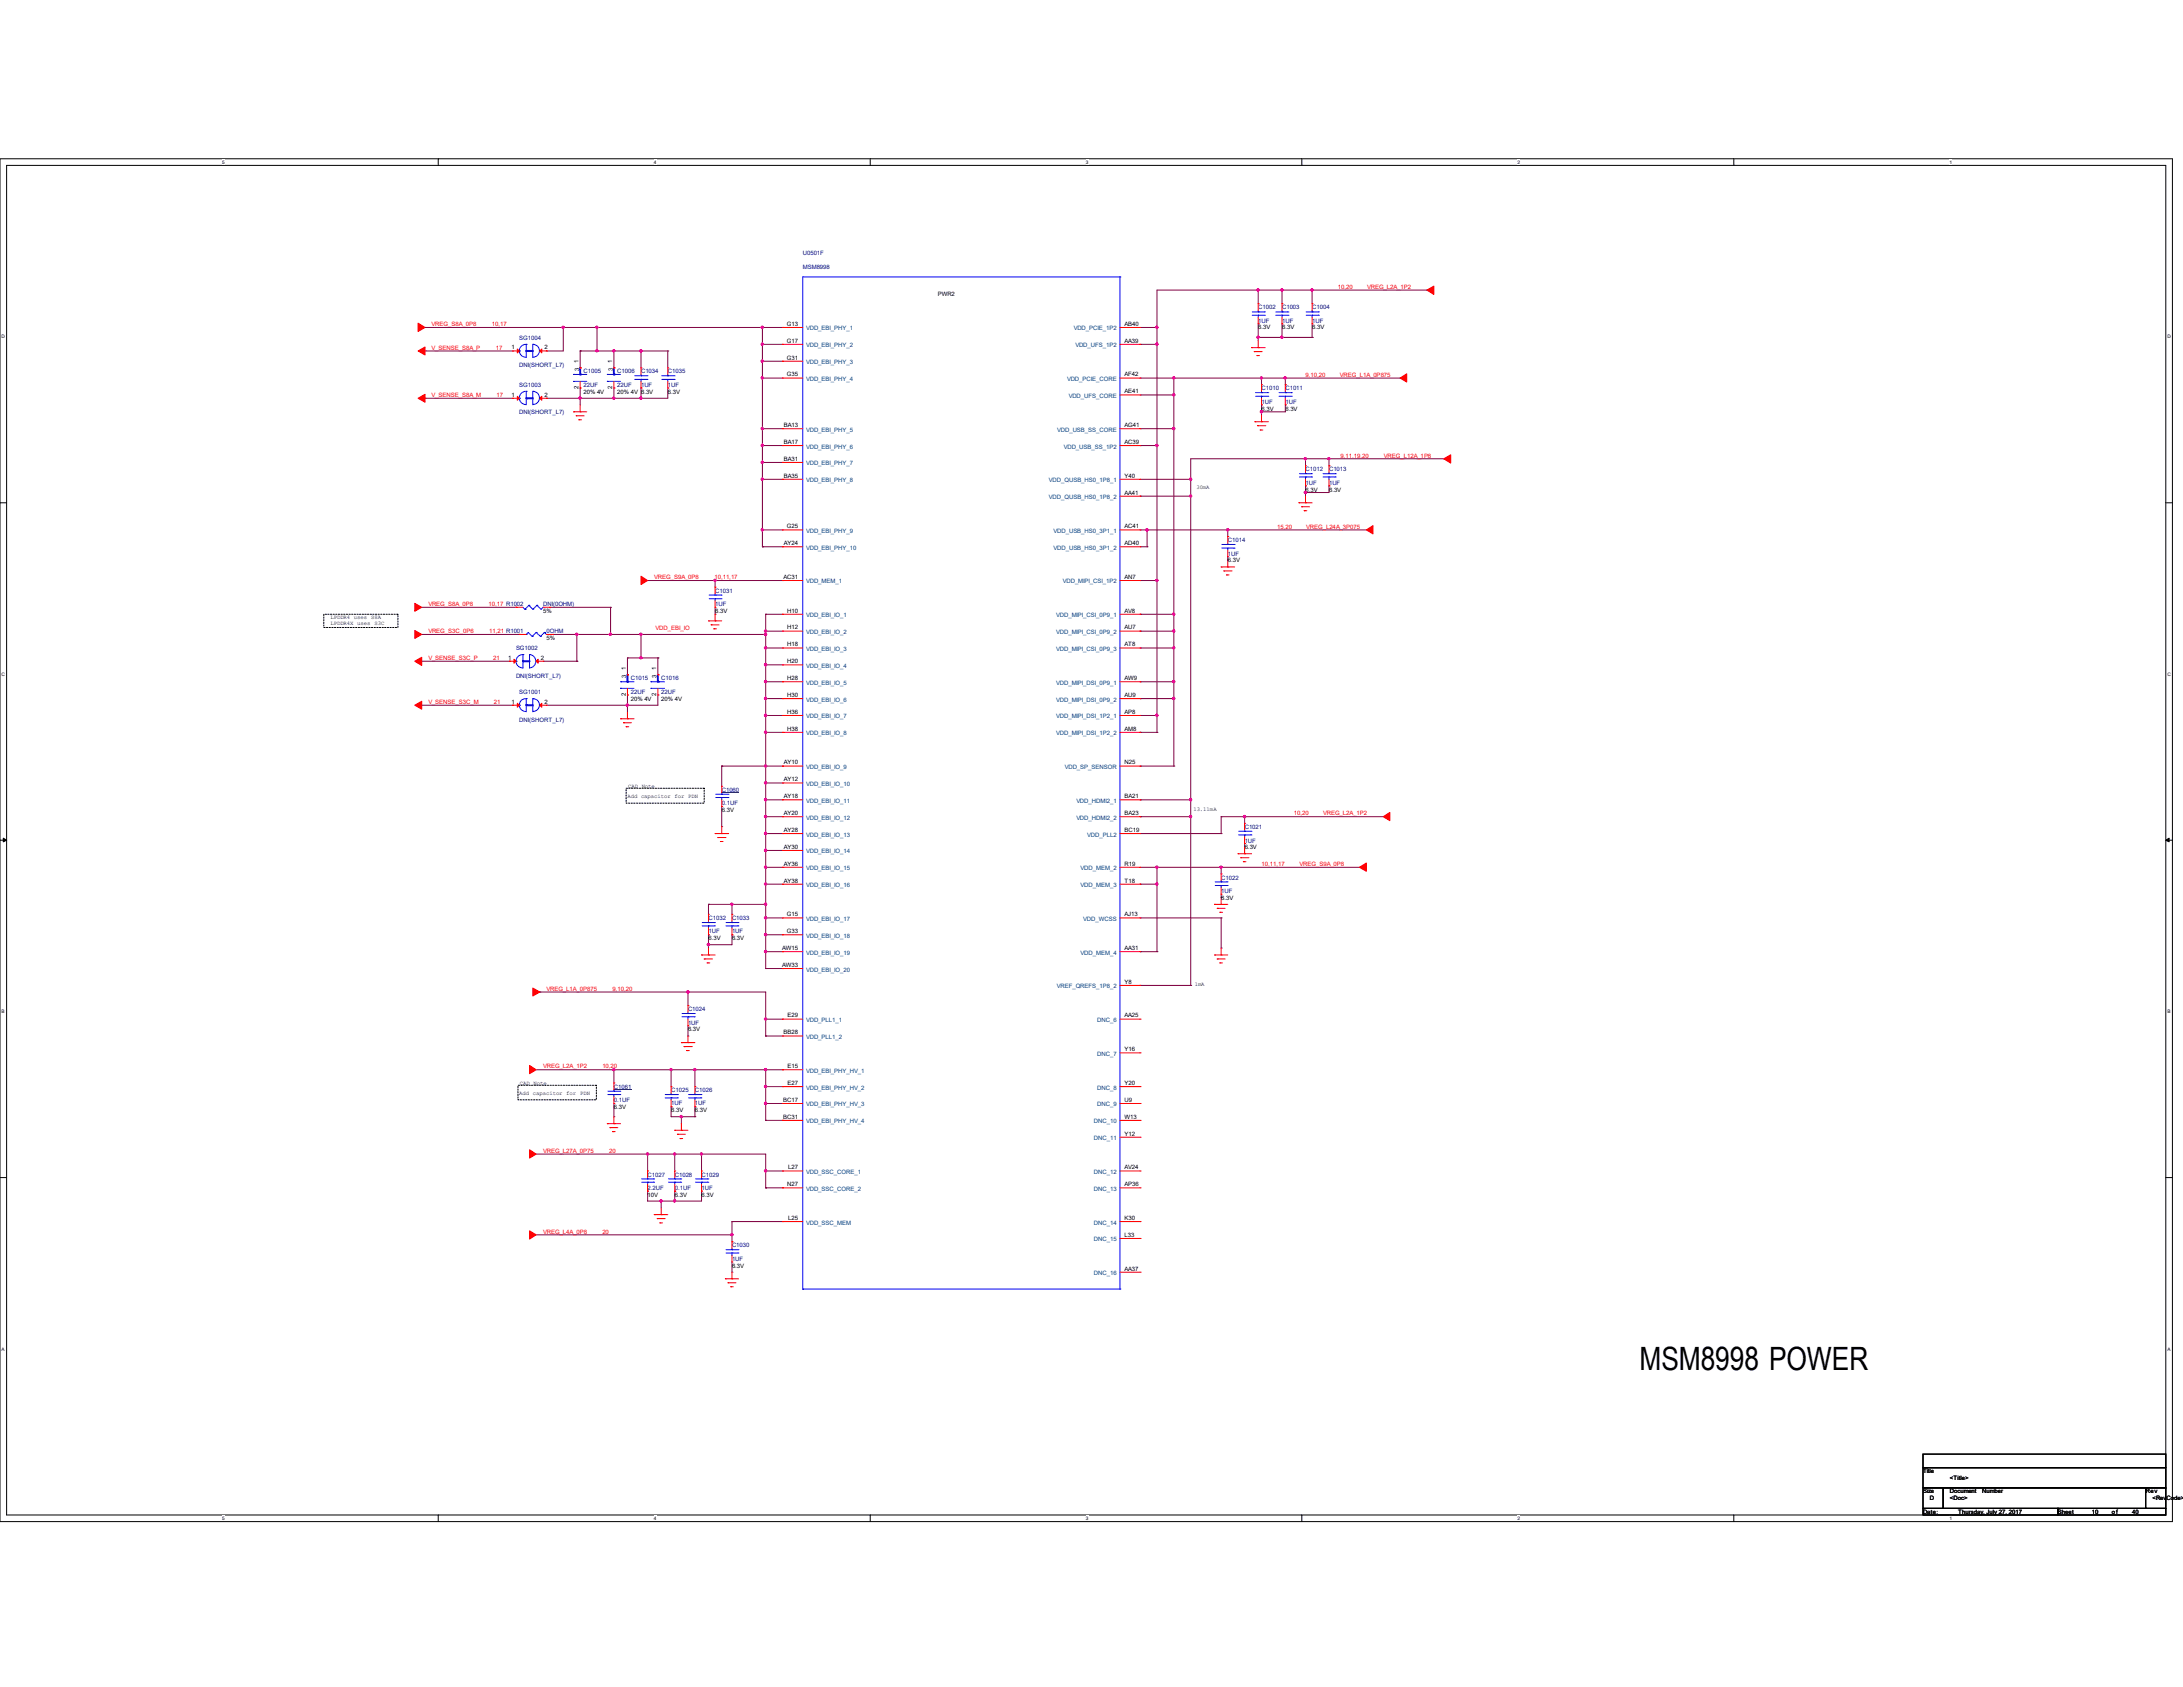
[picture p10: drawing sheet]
<svg xmlns="http://www.w3.org/2000/svg" width="279mm" height="216mm" viewBox="0 0 279 216" stroke-linecap="round" stroke-linejoin="round" font-family="sans-serif">
<defs><g id="words">
<text font-size="4.1" x="209.8" y="175.3">MSM8998 POWER</text>
<g font-size=".8" fill="#000080">
<text x="102.7" y="32.7">U0501F</text>
<text x="102.7" y="34.4">MSM8998</text>
<text x="161" y="39.6">C1002</text>
<text x="161" y="41.3">1UF</text>
<text x="164.1" y="39.6">C1003</text>
<text x="164.1" y="41.3">1UF</text>
<text x="167.9" y="39.6">C1004</text>
<text x="167.9" y="41.3">1UF</text>
<text x="66.5" y="43.5">SG1004</text>
<text x="66.5" y="47">DNI(SHORT_L7)</text>
<text x="74.7" y="47.8">C1005</text>
<text x="79" y="47.8">C1006</text>
<text x="82" y="47.8">C1034</text>
<text x="85.5" y="47.8">C1035</text>
<text x="66.5" y="49.5">SG1003</text>
<text x="66.5" y="53">DNI(SHORT_L7)</text>
<text x="74.7" y="49.5">22UF</text>
<text x="79" y="49.5">22UF</text>
<text x="82" y="49.5">1UF</text>
<text x="85.5" y="49.5">1UF</text>
<text x="161.5" y="50">C1010</text>
<text x="161.5" y="51.7">1UF</text>
<text x="164.5" y="50">C1011</text>
<text x="164.5" y="51.7">1UF</text>
<text x="167.1" y="60.3">C1012</text>
<text x="167.1" y="62.1">1UF</text>
<text x="170.1" y="60.3">C1013</text>
<text x="170.1" y="62.1">1UF</text>
<text x="157.1" y="69.4">C1014</text>
<text x="157.1" y="71.1">1UF</text>
<text x="69.5" y="77.6">DNI(0OHM)</text>
<text x="91.5" y="75.9">C1031</text>
<text x="91.5" y="77.6">1UF</text>
<text x="66" y="83.2">SG1002</text>
<text x="69.9" y="81">0OHM</text>
<text x="66" y="86.7">DNI(SHORT_L7)</text>
<text x="66.5" y="88.8">SG1001</text>
<text x="80.7" y="87.1">C1015</text>
<text x="80.7" y="88.8">22UF</text>
<text x="84.6" y="87.1">C1016</text>
<text x="84.6" y="88.8">22UF</text>
<text x="66.5" y="92.4">DNI(SHORT_L7)</text>
<text x="92.4" y="101.3">C1060</text>
<text x="92.4" y="103.1">0.1UF</text>
<text x="159.3" y="106.1">C1021</text>
<text x="159.3" y="107.8">1UF</text>
<text x="156.3" y="112.6">C1022</text>
<text x="90.7" y="117.7">C1032</text>
<text x="90.7" y="119.5">1UF</text>
<text x="93.7" y="117.7">C1033</text>
<text x="93.7" y="119.5">1UF</text>
<text x="156.3" y="114.3">1UF</text>
<text x="88.1" y="129.4">C1024</text>
<text x="88.1" y="131.1">1UF</text>
<text x="78.6" y="139.3">C1061</text>
<text x="78.6" y="141.1">0.1UF</text>
<text x="85.9" y="139.8">C1025</text>
<text x="85.9" y="141.5">1UF</text>
<text x="88.9" y="139.8">C1026</text>
<text x="88.9" y="141.5">1UF</text>
<text x="82.9" y="150.6">C1027</text>
<text x="82.9" y="152.3">2.2UF</text>
<text x="86.4" y="150.6">C1028</text>
<text x="86.4" y="152.3">0.1UF</text>
<text x="89.8" y="150.6">C1029</text>
<text x="89.8" y="152.3">1UF</text>
<text x="93.7" y="159.6">C1030</text>
<text x="93.7" y="161.4">1UF</text>
</g>
<g font-size=".8" fill="#f00">
<text x="55.2" y="41.7">VREG_S8A_0P8</text>
<text x="63" y="41.7">10,17</text>
<text x="171.2" y="37">10,20</text>
<text x="175" y="37">VREG_L2A_1P2</text>
<text x="55.2" y="44.8">V_SENSE_S8A_P</text>
<text x="63.5" y="44.8">17</text>
<text x="55.2" y="50.8">V_SENSE_S8A_M</text>
<text x="63.5" y="50.8">17</text>
<text x="167.1" y="48.2">9,10,20</text>
<text x="171.5" y="48.2">VREG_L1A_0P875</text>
<text x="171.6" y="58.6">9,11,19,20</text>
<text x="177.1" y="58.6">VREG_L12A_1P8</text>
<text x="163.5" y="67.6">15,20</text>
<text x="167.2" y="67.6">VREG_L24A_3P075</text>
<text x="54.8" y="77.6">VREG_S8A_0P8</text>
<text x="62.5" y="77.6">10,17 R1002</text>
<text x="83.7" y="74.1">VREG_S9A_0P8</text>
<text x="91.4" y="74.1">10,11,17</text>
<text x="54.8" y="81">VREG_S3C_0P6</text>
<text x="62.6" y="81">11,21 R1001</text>
<text x="83.9" y="80.6">VDD_EBI_IO</text>
<text x="54.8" y="84.5">V_SENSE_S3C_P</text>
<text x="63.1" y="84.5">21</text>
<text x="54.8" y="90.1">V_SENSE_S3C_M</text>
<text x="63.2" y="90.1">21</text>
<text x="165.6" y="104.4">10,20</text>
<text x="169.3" y="104.4">VREG_L2A_1P2</text>
<text x="161.5" y="110.8">10,11,17</text>
<text x="166.3" y="110.8">VREG_S9A_0P8</text>
<text x="69.9" y="126.8">VREG_L1A_0P875</text>
<text x="78.4" y="126.8">9,10,20</text>
<text x="69.5" y="136.7">VREG_L2A_1P2</text>
<text x="77.1" y="136.7">10,20</text>
<text x="69.5" y="147.5">VREG_L27A_0P75</text>
<text x="78" y="147.5">20</text>
<text x="69.5" y="157.9">VREG_L4A_0P8</text>
<text x="77.1" y="157.9">20</text>
</g>
<g font-size=".8">
<text x="100.7" y="41.7">G13</text>
<text x="120" y="37.8">PWR2</text>
<text x="143.9" y="41.7">AB40</text>
<text x="65.5" y="44.7">1</text>
<text x="69.7" y="44.7">2</text>
<text x="74" y="46.5" transform="rotate(-90 74 46.5)">1</text>
<text x="74.1" y="47.5" transform="rotate(-90 74.1 47.5)">3</text>
<text x="78.4" y="46.5" transform="rotate(-90 78.4 46.5)">1</text>
<text x="78.4" y="47.5" transform="rotate(-90 78.4 47.5)">3</text>
<text x="100.7" y="43.9">G17</text>
<text x="100.7" y="46">G31</text>
<text x="143.9" y="43.9">AA39</text>
<text x="161" y="42.2">6.3V</text>
<text x="164.1" y="42.2">6.3V</text>
<text x="167.9" y="42.2">6.3V</text>
<text x="65.5" y="50.8">1</text>
<text x="69.7" y="50.8">2</text>
<text x="74" y="49.8" transform="rotate(-90 74 49.8)">2</text>
<text x="74.7" y="50.4">20% 4V</text>
<text x="78.4" y="49.8" transform="rotate(-90 78.4 49.8)">2</text>
<text x="79" y="50.4">20% 4V 6.3V</text>
<text x="85.5" y="50.4">6.3V</text>
<text x="100.7" y="48.2">G35</text>
<text x="143.9" y="48.2">AF42</text>
<text x="143.9" y="50.3">AE41</text>
<text x="161.5" y="52.5">6.3V</text>
<text x="164.5" y="52.5">6.3V</text>
<text x="100.3" y="54.7">BA13</text>
<text x="100.3" y="56.8">BA17</text>
<text x="100.3" y="59">BA31</text>
<text x="143.9" y="54.7">AG41</text>
<text x="143.9" y="56.8">AC39</text>
<text x="100.3" y="61.1">BA35</text>
<text x="143.9" y="61.1">Y40</text>
<text x="143.9" y="63.3">AA41</text>
<text x="167.1" y="62.9">6.3V</text>
<text x="170.1" y="62.9">6.3V</text>
<text x="100.3" y="69.8">AY24</text>
<text x="100.7" y="67.6">G25</text>
<text x="143.9" y="67.6">AC41</text>
<text x="143.9" y="69.8">AD40</text>
<text x="157.1" y="72">6.3V</text>
<text x="100.3" y="74.1">AC31</text>
<text x="143.9" y="74.1">AN7</text>
<text x="69.5" y="78.4">5%</text>
<text x="69.9" y="81.9">5%</text>
<text x="91.5" y="78.4">6.3V</text>
<text x="100.8" y="78.4">H10</text>
<text x="100.8" y="80.6">H12</text>
<text x="100.8" y="82.7">H18</text>
<text x="143.9" y="78.4">AV8</text>
<text x="143.9" y="80.6">AU7</text>
<text x="143.9" y="82.7">AT8</text>
<text x="65" y="84.4">1</text>
<text x="69.2" y="84.4">2</text>
<text x="80.1" y="89.1" transform="rotate(-90 80.1 89.1)">2</text>
<text x="80.1" y="85.8" transform="rotate(-90 80.1 85.8)">1</text>
<text x="80.1" y="86.8" transform="rotate(-90 80.1 86.8)">3</text>
<text x="80.7" y="89.7">20% 4V</text>
<text x="84" y="89.1" transform="rotate(-90 84 89.1)">2</text>
<text x="84" y="85.8" transform="rotate(-90 84 85.8)">1</text>
<text x="84" y="86.8" transform="rotate(-90 84 86.8)">3</text>
<text x="84.6" y="89.7">20% 4V</text>
<text x="100.8" y="84.9">H20</text>
<text x="100.8" y="87">H28</text>
<text x="100.8" y="89.2">H30</text>
<text x="143.9" y="87">AW9</text>
<text x="143.9" y="89.2">AU9</text>
<text x="65.5" y="90">1</text>
<text x="69.7" y="90">2</text>
<text x="100.8" y="91.4">H36</text>
<text x="100.8" y="93.5">H38</text>
<text x="143.9" y="91.4">AP8</text>
<text x="143.9" y="93.5">AM8</text>
<text x="100.3" y="97.8">AY10</text>
<text x="100.3" y="100">AY12</text>
<text x="143.9" y="97.8">N25</text>
<text x="92.4" y="103.9">6.3V</text>
<text x="100.3" y="102.1">AY18</text>
<text x="100.3" y="104.3">AY20</text>
<text x="100.3" y="106.5">AY28</text>
<text x="143.9" y="102.1">BA21</text>
<text x="143.9" y="104.3">BA23</text>
<text x="143.9" y="106.5">BC19</text>
<text x="100.3" y="108.6">AY30</text>
<text x="100.3" y="110.8">AY36</text>
<text x="100.3" y="112.9">AY38</text>
<text x="143.9" y="110.8">R19</text>
<text x="143.9" y="112.9">T18</text>
<text x="159.3" y="108.7">6.3V</text>
<text x="100.7" y="117.3">G15</text>
<text x="100.7" y="119.4">G33</text>
<text x="143.9" y="117.3">AJ13</text>
<text x="156.3" y="115.1">6.3V</text>
<text x="90.7" y="120.4">6.3V</text>
<text x="93.7" y="120.4">6.3V</text>
<text x="100.1" y="121.6">AW15</text>
<text x="100.1" y="123.7">AW33</text>
<text x="143.9" y="121.6">AA31</text>
<text x="143.9" y="125.9">Y8</text>
<text x="88.1" y="132">6.3V</text>
<text x="100.8" y="130.2">E29</text>
<text x="143.9" y="130.2">AA25</text>
<text x="100.3" y="132.4">BB28</text>
<text x="100.8" y="136.7">E15</text>
<text x="143.9" y="134.5">Y16</text>
<text x="78.6" y="141.9">6.3V</text>
<text x="85.9" y="142.4">6.3V</text>
<text x="88.9" y="142.4">6.3V</text>
<text x="100.3" y="141">BC17</text>
<text x="100.3" y="143.2">BC31</text>
<text x="100.8" y="138.9">E27</text>
<text x="143.9" y="138.9">Y20</text>
<text x="143.9" y="141">U9</text>
<text x="143.9" y="143.2">W13</text>
<text x="100.9" y="149.6">L27</text>
<text x="143.9" y="145.3">Y12</text>
<text x="143.9" y="149.6">AV24</text>
<text x="82.9" y="153.2">10V</text>
<text x="86.4" y="153.2">6.3V</text>
<text x="89.8" y="153.2">6.3V</text>
<text x="100.8" y="151.8">N27</text>
<text x="143.9" y="151.8">AP36</text>
<text x="100.9" y="156.1">L25</text>
<text x="143.9" y="156.1">K30</text>
<text x="143.9" y="158.3">L33</text>
<text x="93.7" y="162.2">6.3V</text>
<text x="143.9" y="162.6">AA37</text>
<text x="246.1" y="188.6">Title</text>
<text x="246.1" y="191.1">Size</text>
<text x="249.6" y="191.1">Document</text>
<text x="249.6" y="189.4">&lt;Title&gt;</text>
<text x="253.7" y="191.1">Number</text>
<text x="274.6" y="191.1">Rev</text>
<text x="246.1" y="193.8">Date:</text>
<text x="247" y="192">D</text>
<text x="249.6" y="192">&lt;Doc&gt;</text>
<text x="250.6" y="193.8">Thursday, July 27, 2017</text>
<text x="263.4" y="193.8">Sheet</text>
<text x="267.7" y="193.8">10</text>
<text x="270.3" y="193.8">of</text>
<text x="272.9" y="193.8">40</text>
<text x="275.5" y="192">&lt;RevCode&gt;</text>
</g>
<g font-size=".8" fill="#004080">
<text x="103.2" y="42.3">VDD_EBI_PHY_1</text>
<text x="103.2" y="44.4">VDD_EBI_PHY_2</text>
<text x="103.2" y="46.6">VDD_EBI_PHY_3</text>
<text x="137.4" y="42.3">VDD_PCIE_1P2</text>
<text x="137.6" y="44.4">VDD_UFS_1P2</text>
<text x="103.2" y="48.8">VDD_EBI_PHY_4</text>
<text x="136.6" y="48.8">VDD_PCIE_CORE</text>
<text x="136.8" y="50.9">VDD_UFS_CORE</text>
<text x="103.2" y="55.2">VDD_EBI_PHY_5</text>
<text x="103.2" y="57.4">VDD_EBI_PHY_6</text>
<text x="103.2" y="59.6">VDD_EBI_PHY_7</text>
<text x="135.3" y="55.2">VDD_USB_SS_CORE</text>
<text x="136.2" y="57.4">VDD_USB_SS_1P2</text>
<text x="103.2" y="61.7">VDD_EBI_PHY_8</text>
<text x="134.2" y="61.7">VDD_QUSB_HS0_1P8_1</text>
<text x="134.2" y="63.9">VDD_QUSB_HS0_1P8_2</text>
<text x="103.2" y="68.2">VDD_EBI_PHY_9</text>
<text x="103.2" y="70.4">VDD_EBI_PHY_10</text>
<text x="134.8" y="68.2">VDD_USB_HS0_3P1_1</text>
<text x="134.8" y="70.4">VDD_USB_HS0_3P1_2</text>
<text x="103.2" y="74.7">VDD_MEM_1</text>
<text x="136" y="74.7">VDD_MIPI_CSI_1P2</text>
<text x="103.2" y="79">VDD_EBI_IO_1</text>
<text x="103.2" y="81.2">VDD_EBI_IO_2</text>
<text x="103.2" y="83.3">VDD_EBI_IO_3</text>
<text x="135.2" y="79">VDD_MIPI_CSI_0P9_1</text>
<text x="135.2" y="81.2">VDD_MIPI_CSI_0P9_2</text>
<text x="135.2" y="83.3">VDD_MIPI_CSI_0P9_3</text>
<text x="103.2" y="85.5">VDD_EBI_IO_4</text>
<text x="103.2" y="87.6">VDD_EBI_IO_5</text>
<text x="103.2" y="89.8">VDD_EBI_IO_6</text>
<text x="135.2" y="87.6">VDD_MIPI_DSI_0P9_1</text>
<text x="135.2" y="89.8">VDD_MIPI_DSI_0P9_2</text>
<text x="103.2" y="91.9">VDD_EBI_IO_7</text>
<text x="103.2" y="94.1">VDD_EBI_IO_8</text>
<text x="135.2" y="91.9">VDD_MIPI_DSI_1P2_1</text>
<text x="135.2" y="94.1">VDD_MIPI_DSI_1P2_2</text>
<text x="103.2" y="98.4">VDD_EBI_IO_9</text>
<text x="103.2" y="100.6">VDD_EBI_IO_10</text>
<text x="136.3" y="98.4">VDD_SP_SENSOR</text>
<text x="103.2" y="102.7">VDD_EBI_IO_11</text>
<text x="103.2" y="104.9">VDD_EBI_IO_12</text>
<text x="103.2" y="107.1">VDD_EBI_IO_13</text>
<text x="137.8" y="102.7">VDD_HDMI2_1</text>
<text x="137.8" y="104.9">VDD_HDMI2_2</text>
<text x="139.2" y="107.1">VDD_PLL2</text>
<text x="103.2" y="109.2">VDD_EBI_IO_14</text>
<text x="103.2" y="111.4">VDD_EBI_IO_15</text>
<text x="103.2" y="113.5">VDD_EBI_IO_16</text>
<text x="138.3" y="111.4">VDD_MEM_2</text>
<text x="138.3" y="113.5">VDD_MEM_3</text>
<text x="103.2" y="117.9">VDD_EBI_IO_17</text>
<text x="138.6" y="117.9">VDD_WCSS</text>
<text x="103.2" y="120">VDD_EBI_IO_18</text>
<text x="103.2" y="122.2">VDD_EBI_IO_19</text>
<text x="103.2" y="124.3">VDD_EBI_IO_20</text>
<text x="138.3" y="122.2">VDD_MEM_4</text>
<text x="103.2" y="130.8">VDD_PLL1_1</text>
<text x="135.3" y="126.5">VREF_QREFS_1P8_2</text>
<text x="140.4" y="130.8">DNC_6</text>
<text x="103.2" y="133">VDD_PLL1_2</text>
<text x="103.2" y="137.3">VDD_EBI_PHY_HV_1</text>
<text x="140.4" y="135.1">DNC_7</text>
<text x="103.2" y="139.4">VDD_EBI_PHY_HV_2</text>
<text x="103.2" y="141.6">VDD_EBI_PHY_HV_3</text>
<text x="103.2" y="143.8">VDD_EBI_PHY_HV_4</text>
<text x="140" y="143.8">DNC_10</text>
<text x="140.4" y="139.4">DNC_8</text>
<text x="140.4" y="141.6">DNC_9</text>
<text x="140" y="145.9">DNC_11</text>
<text x="103.2" y="150.2">VDD_SSC_CORE_1</text>
<text x="103.2" y="152.4">VDD_SSC_CORE_2</text>
<text x="140" y="150.2">DNC_12</text>
<text x="140" y="152.4">DNC_13</text>
<text x="103.2" y="156.7">VDD_SSC_MEM</text>
<text x="140" y="156.7">DNC_14</text>
<text x="140" y="158.9">DNC_15</text>
<text x="140" y="163.2">DNC_16</text>
</g>
<g font-size=".7">
<text x="153.1" y="62.6">30mA</text>
<text x="42.3" y="79.2">LPDDR4 uses S8A</text>
<text x="42.3" y="80">LPDDR4X uses S3C</text>
<text x="80.4" y="100.8">CAD Note</text>
<text x="80.3" y="102.1">Add capacitor for PDN</text>
<text x="152.7" y="103.8">13.11mA</text>
<text x="152.9" y="126.2">1mA</text>
<text x="66.5" y="140.1">Add capacitor for PDN</text>
<text x="66.5" y="138.8">CAD Note</text>
</g>
<g font-size=".6">
<text x="28.4" y="21">5</text>
<text x="83.7" y="21">4</text>
<text x="139" y="21">3</text>
<text x="194.2" y="21">2</text>
<text x="249.5" y="21">1</text>
<text x=".2" y="43.3">D</text>
<text x="277.4" y="43.3">D</text>
<text x=".2" y="86.5">C</text>
<text x="277.4" y="86.5">C</text>
<text x=".2" y="129.7">B</text>
<text x="277.4" y="129.7">B</text>
<text x=".2" y="172.8">A</text>
<text x="277.4" y="172.8">A</text>
<text x="28.4" y="194.5">5</text>
<text x="83.7" y="194.5">4</text>
<text x="139" y="194.5">3</text>
<text x="194.2" y="194.5">2</text>
<text x="249.5" y="194.5">1</text>
</g>
</g></defs>
<path d="M0 20.3h278v174.4h-278zM.8 21.2h276.4v172.7h-276.4z" fill="none" stroke="#000" stroke-width=".13"/>
<g fill="#fff">
<path d="M28.4 20.4h.3v.7h-.3z"/>
<path d="M28.4 194h.3v.6h-.3z"/>
</g>
<path d="M56.1 20.3v.9M56.1 193.9v.8" fill="none" stroke="#000" stroke-width=".13"/>
<g fill="#fff">
<path d="M83.7 20.4h.3v.7h-.3z"/>
<path d="M83.7 194h.3v.6h-.3z"/>
</g>
<path d="M111.4 20.3v.9M111.4 193.9v.8" fill="none" stroke="#000" stroke-width=".13"/>
<g fill="#fff">
<path d="M139 20.4h.3v.7h-.3z"/>
<path d="M139 194h.3v.6h-.3z"/>
</g>
<path d="M166.6 20.3v.9M166.6 193.9v.8" fill="none" stroke="#000" stroke-width=".13"/>
<g fill="#fff">
<path d="M194.2 20.4h.3v.7h-.3z"/>
<path d="M194.2 194h.3v.6h-.3z"/>
</g>
<path d="M221.9 20.3v.9M221.9 193.9v.8" fill="none" stroke="#000" stroke-width=".13"/>
<g fill="#fff">
<path d="M249.5 20.4h.3v.7h-.3z"/>
<path d="M249.5 194h.3v.6h-.3z"/>
<path d="M.2 42.8h.4v.6h-.4z"/>
<path d="M277.4 42.8h.4v.6h-.4z"/>
<path d="M.2 85.9h.4v.7h-.4z"/>
<path d="M277.4 85.9h.4v.7h-.4z"/>
</g>
<path d="M0 64.3h.8M277.2 64.3h.8" fill="none" stroke="#000" stroke-width=".13"/>
<g fill="#fff">
<path d="M.2 129.1h.4v.7h-.4z"/>
<path d="M277.4 129.1h.4v.7h-.4z"/>
</g>
<path d="M0 107.5h.8M277.2 107.5h.8" fill="none" stroke="#000" stroke-width=".13"/>
<path d="M.4 107.3l.4 .2-.4 .2zM277.2 107.5l.4-.2v.4z" fill="#000" stroke="#000" stroke-width=".13"/>
<g fill="#fff">
<path d="M.2 172.3h.4v.7h-.4z"/>
<path d="M277.4 172.3h.4v.7h-.4z"/>
</g>
<path d="M0 150.7h.8M277.2 150.7h.8M246.1 186.1h31.1v1.7h-31.1zM246.1 187.8h31.1v2.6h-31.1zM246.1 190.4h2.6v2.6h-2.6zM246.1 193h17.3v.9h-17.3zM248.7 190.4h25.9v2.6h-25.9zM263.4 193h13.8v.9h-13.8zM274.6 190.4h2.6v2.6h-2.6z" fill="none" stroke="#000" stroke-width=".13"/>
<path d="M41.4 78.6h9.5v1.7h-9.5zM80.1 100.9h10v1.9h-10zM66.3 138.9h10v1.9h-10z" fill="none" stroke="#000" stroke-width=".13" stroke-dasharray=".2 .2"/>
<g fill="none" stroke="#800040" stroke-width=".13">
<path d="M161 37.1h.1M161 37.1v1.8M164.1 37.1h.1M164.1 37.1v1.8M167.9 37.1h.1M167.9 37.1v1.8M182.6 37.1h.1M182.6 37.1h-34.5v56.6M54.4 44.9h.1M54.4 41.9h.1M54.4 51h.1M54.4 44.9h11.2"/>
<path d="M54.4 51h11.2M54.4 41.9h45.8M69.9 44.9h.1M69.9 51h.1M72.1 41.9h.1M72.1 41.9v3h-2.2M74.3 44.9h.1M74.3 49.7h.1M74.3 51h.1M74.3 44.9h11.2M74.3 44.9v2.2M74.3 49.7v2.1"/>
<path d="M76.4 41.9h.1M76.4 44.9h.1M76.4 41.9v3M78.6 44.9h.1M78.6 49.7h.1M78.6 51h.1M78.6 44.9v2.2M78.6 49.7v1.3M82 44.9h.1M82 49.7h.1M82 51h.1M82 44.9v2.2"/>
<path d="M82 49.7v1.3M85.5 44.9h.1M85.5 49.7h.1M85.5 49.7v1.3h-15.6M85.5 44.9v2.2M97.6 41.9h.1M97.6 44.1h.1M97.6 46.2h.1M97.6 48.4h.1M97.6 54.9h.1M97.6 57h.1M97.6 59.2h.1"/>
<path d="M97.6 44.1h2.6M97.6 41.9v28.1M97.6 46.2h2.6M97.6 48.4h2.6M97.6 54.9h2.6M97.6 57h2.6M97.6 59.2h2.6M100.2 41.9h.1M145.9 57h.1M145.9 41.9h2.2M145.9 44.1h2.2M145.9 48.4h33.3"/>
<path d="M145.9 54.9h4.3M145.9 57h2.2M145.9 50.5h4.3M148.1 44.1h.1M148.1 41.9h.1M148.1 57h.1M150.2 48.4h.1M150.2 54.9h.1M150.2 50.5h.1M150.2 48.4v49.6M161 43.2h.1M161 41.4h.1"/>
<path d="M161 43.2h6.9M161 41.4v2.2M161.5 51.8h.1M161.5 52.7h.1M161.5 48.4h.1M161.5 48.4v.8M161.5 51.8v1.3M164.1 43.2h.1M164.1 41.4v1.8M164.5 51.8h.1M164.5 49.2h.1M164.5 48.4h.1"/>
<path d="M164.5 48.4v.8M164.5 51.8v.9h-3M167.1 58.7h.1M167.1 58.7v.9M167.9 43.2h.1M167.9 41.4v1.8M170.1 58.7h.1M170.1 59.6h.1M170.1 58.7v.9M179.2 48.4h.1M184.8 58.7h.1M184.8 58.7h-32.4v67.4"/>
<path d="M54 77.7h12M66 77.7h.1M70.4 77.7h7.7M78.1 77.7h.1M78.1 77.7v3.5M82.9 74.3h17.3M91.5 74.3h.1M91.5 78.6h.1M91.5 74.3v.8M91.5 77.7v.9M97.6 70h.1M97.6 61.3h.1"/>
<path d="M97.6 67.8h.1M97.6 70h2.6M97.6 61.3h2.6M97.6 67.8h2.6M98 78.6h.1M98 78.6h2.2M98 78.6v45.4M100.2 74.3h.1M145.9 74.3h.1M145.9 78.6h.1M145.9 63.5h.1M145.9 70h.9"/>
<path d="M145.9 61.3h6.5M145.9 67.8h29M145.9 74.3h2.2M145.9 78.6h4.3M145.9 63.5h6.5M146.8 67.8h.1M146.8 70h.1M146.8 67.8v2.2M148.1 74.3h.1M150.2 78.6h.1M152.4 61.3h.1M152.4 63.5h.1"/>
<path d="M157.1 71.7h.1M157.1 67.8h.1M157.1 67.8v.9M157.1 71.2v.5M167.1 62.2h.1M167.1 63h.1M167.1 62.2v1.3M170.1 62.2h.1M170.1 62.2v.8h-3M174.9 67.8h.1M54 90.3h11.6M54 81.2h12.5"/>
<path d="M54 84.6h11.2M65.2 84.6h.1M65.6 90.3h.1M66.5 81.2h.1M69.5 84.6h4.3M70.8 81.2h27.2M73.8 81.2h.1M73.8 84.6h.1M73.8 81.2v3.4M78.1 81.2h.1M80.3 90.3h.1M80.3 88.9h.1"/>
<path d="M80.3 84.2h.1M80.3 84.2v2.2M80.3 88.9v2.2M80.3 84.2h3.9M82 84.2h.1M82 81.2h.1M82 81.2v3M84.2 84.2h.1M84.2 88.9h.1M84.2 84.2v2.2M84.2 88.9v1.4h-14.3M92.4 98h.1"/>
<path d="M92.4 98h7.8M92.4 98v2.6M98 80.8h.1M98 81.2h.1M98 82.9h.1M98 85.1h.1M98 87.2h.1M98 89.4h.1M98 91.6h.1M98 93.7h.1M98 98h.1M98 80.8h2.2"/>
<path d="M98 82.9h2.2M98 85.1h2.2M98 87.2h2.2M98 89.4h2.2M98 91.6h2.2M98 93.7h2.2M100.2 98h.1M145.9 91.6h.1M145.9 93.7h.1M145.9 80.8h.1M145.9 82.9h.1M145.9 87.2h.1"/>
<path d="M145.9 89.4h.1M145.9 98h.1M145.9 80.8h4.3M145.9 82.9h4.3M145.9 87.2h4.3M145.9 89.4h4.3M145.9 91.6h2.2M145.9 93.7h2.2M145.9 98h4.3M148.1 91.6h.1M148.1 93.7h.1M150.2 80.8h.1"/>
<path d="M150.2 82.9h.1M150.2 87.2h.1M150.2 89.4h.1M150.2 98h.1M90.7 119.6h.1M90.7 115.7h.1M90.7 115.7v1.3M90.7 119.6v1.7M90.7 115.7h7.3M92.4 105.8h.1M92.4 103.2v2.6M93.7 119.6h.1"/>
<path d="M93.7 115.7h.1M93.7 115.7v1.3M93.7 119.6v1.3h-3M98 100.2h.1M98 102.4h.1M98 104.5h.1M98 106.7h.1M98 108.8h.1M98 111h.1M98 113.2h.1M98 115.7h.1M98 117.5h.1"/>
<path d="M98 119.6h.1M98 100.2h2.2M98 102.4h2.2M98 104.5h2.2M98 106.7h2.2M98 108.8h2.2M98 111h2.2M98 113.2h2.2M98 117.5h2.2M98 119.6h2.2M145.9 102.4h.1M145.9 104.5h.1"/>
<path d="M145.9 113.2h.1M145.9 102.4h6.5M145.9 104.5h6.5M145.9 106.7h10.4M145.9 111h28.1M145.9 113.2h2.2M145.9 117.5h10.4M148.1 111h.1M148.1 113.2h.1M148.1 111v10.8M152.4 102.4h.1M152.4 104.5h.1"/>
<path d="M156.3 114.9h.1M156.3 111h.1M156.3 106.7h.1M156.3 104.5h.1M156.3 117.5h.1M156.3 104.5h20.7M156.3 104.5v2.2M156.3 111v.8M156.3 114.4v.5M156.3 117.5v3.8M159.3 107.9h.1M159.3 104.5h.1"/>
<path d="M159.3 104.5v.9M159.3 107.9v.5M174 111h.1M68.6 136.9h31.6M69.1 127h.1M69.1 127h28.9v5.6M78.6 136.9h.1M78.6 136.9v1.7M85.9 136.9h.1M85.9 136.9v2.2M88.1 127h.1M88.1 132.6h.1"/>
<path d="M88.1 127v1.7M88.1 131.3v1.3M88.9 136.9h.1M88.9 136.9v2.2M90.7 120.9h.1M98 121.8h.1M98 124h.1M98 132.6h.1M98 130.4h.1M98 136.9h.1M98 139.1h.1M98 136.9v6.5"/>
<path d="M98 124h2.2M98 121.8h2.2M98 132.6h2.2M98 130.4h2.2M98 139.1h2.2M100.2 124h.1M100.2 136.9h.1M145.9 126.1h.1M145.9 121.8h.1M145.9 121.8h2.2M145.9 126.1h6.5M148.1 121.8h.1"/>
<path d="M152.4 126.1h.1M156.3 121.3h.1M68.6 147.7h29.4v4.3M68.6 158h25.1M78.6 142.9h.1M78.6 141.2v1.7M82.9 147.7h.1M82.9 152.4h.1M82.9 152.4v1.3h6.9v-1.3M82.9 147.7v2.2M84.6 153.7h.1M84.6 153.7v.9"/>
<path d="M85.9 141.6h.1M85.9 141.6v1.3h3M86.4 147.7h.1M86.4 152.4h.1M86.4 153.7h.1M86.4 147.7v2.2M86.4 152.4v1.3M87.2 142.9h.1M87.2 142.9v.9M88.9 141.6h.1M88.9 142.9h.1M88.9 141.6v1.3"/>
<path d="M89.8 147.7h.1M89.8 152.4h.1M89.8 147.7v2.2M93.7 158h.1M93.7 156.3h.1M93.7 158.9h.1M93.7 156.3v2.6M93.7 156.3h6.5M98 141.2h.1M98 143.4h.1M98 152h.1M98 149.9h.1"/>
<path d="M98 143.4h2.2M98 141.2h2.2M98 152h2.2M98 149.9h2.2M100.2 143.4h.1M93.7 162.8h.1M93.7 161.5v1.3"/>
</g>
<g fill="#f0f" stroke="#f0f" stroke-width=".13">
<circle cx="97.6" cy="46.2" r=".15"/>
<circle cx="97.6" cy="48.4" r=".15"/>
<circle cx="97.6" cy="54.8" r=".15"/>
<circle cx="97.6" cy="57" r=".15"/>
<circle cx="97.6" cy="59.2" r=".15"/>
<circle cx="97.6" cy="61.3" r=".15"/>
<circle cx="97.6" cy="67.8" r=".15"/>
<circle cx="91.5" cy="74.3" r=".15"/>
<circle cx="82" cy="84.2" r=".15"/>
<circle cx="98" cy="80.8" r=".15"/>
<circle cx="98" cy="85.1" r=".15"/>
<circle cx="98" cy="87.2" r=".15"/>
<circle cx="98" cy="89.4" r=".15"/>
<circle cx="98" cy="91.5" r=".15"/>
<circle cx="98" cy="93.7" r=".15"/>
<circle cx="98" cy="98" r=".15"/>
<circle cx="98" cy="100.2" r=".15"/>
<circle cx="98" cy="102.3" r=".15"/>
<circle cx="98" cy="104.5" r=".15"/>
<circle cx="98" cy="106.7" r=".15"/>
<circle cx="98" cy="108.8" r=".15"/>
<circle cx="98" cy="111" r=".15"/>
<circle cx="98" cy="113.1" r=".15"/>
<circle cx="98" cy="115.7" r=".15"/>
<circle cx="98" cy="117.5" r=".15"/>
<circle cx="98" cy="119.6" r=".15"/>
<circle cx="98" cy="121.8" r=".15"/>
<circle cx="98" cy="82.9" r=".15"/>
<circle cx="73.8" cy="81.2" r=".15"/>
<circle cx="78.1" cy="81.2" r=".15"/>
<circle cx="82.9" cy="147.7" r=".15"/>
<circle cx="89.8" cy="147.7" r=".15"/>
<circle cx="86.3" cy="147.7" r=".15"/>
<circle cx="86.3" cy="153.7" r=".15"/>
<circle cx="88" cy="126.9" r=".15"/>
<circle cx="98" cy="130.4" r=".15"/>
<circle cx="78.5" cy="136.9" r=".15"/>
<circle cx="88.9" cy="136.9" r=".15"/>
<circle cx="85.9" cy="136.9" r=".15"/>
<circle cx="98" cy="136.9" r=".15"/>
<circle cx="98" cy="139" r=".15"/>
<circle cx="98" cy="141.2" r=".15"/>
<circle cx="87.2" cy="142.9" r=".15"/>
<circle cx="98" cy="149.8" r=".15"/>
<circle cx="84.6" cy="153.7" r=".15"/>
<circle cx="93.7" cy="158" r=".15"/>
<circle cx="164.1" cy="37.1" r=".15"/>
<circle cx="164.1" cy="43.2" r=".15"/>
<circle cx="167.9" cy="37.1" r=".15"/>
<circle cx="161" cy="43.2" r=".15"/>
<circle cx="161" cy="37.1" r=".15"/>
<circle cx="148.1" cy="41.9" r=".15"/>
<circle cx="148.1" cy="44" r=".15"/>
<circle cx="148.1" cy="57" r=".15"/>
<circle cx="148.1" cy="74.3" r=".15"/>
<circle cx="148.1" cy="91.5" r=".15"/>
<circle cx="161.4" cy="52.7" r=".15"/>
<circle cx="150.2" cy="48.4" r=".15"/>
<circle cx="161.4" cy="48.4" r=".15"/>
<circle cx="164.5" cy="48.4" r=".15"/>
<circle cx="150.2" cy="50.5" r=".15"/>
<circle cx="150.2" cy="54.8" r=".15"/>
<circle cx="150.2" cy="78.6" r=".15"/>
<circle cx="150.2" cy="80.8" r=".15"/>
<circle cx="150.2" cy="82.9" r=".15"/>
<circle cx="150.2" cy="87.2" r=".15"/>
<circle cx="150.2" cy="89.4" r=".15"/>
<circle cx="157.1" cy="67.8" r=".15"/>
<circle cx="146.8" cy="67.8" r=".15"/>
<circle cx="167.1" cy="63" r=".15"/>
<circle cx="167.1" cy="58.7" r=".15"/>
<circle cx="170.1" cy="58.7" r=".15"/>
<circle cx="152.4" cy="61.3" r=".15"/>
<circle cx="152.4" cy="63.5" r=".15"/>
<circle cx="152.4" cy="102.3" r=".15"/>
<circle cx="152.4" cy="104.5" r=".15"/>
<circle cx="156.3" cy="111" r=".15"/>
<circle cx="148.1" cy="111" r=".15"/>
<circle cx="159.3" cy="104.5" r=".15"/>
<circle cx="148.1" cy="113.1" r=".15"/>
<circle cx="72.1" cy="41.9" r=".15"/>
<circle cx="74.2" cy="50.9" r=".15"/>
<circle cx="80.3" cy="90.2" r=".15"/>
<circle cx="76.4" cy="44.9" r=".15"/>
<circle cx="76.4" cy="41.9" r=".15"/>
<circle cx="82" cy="81.2" r=".15"/>
<circle cx="98" cy="81.2" r=".15"/>
<circle cx="90.7" cy="120.9" r=".15"/>
<circle cx="93.7" cy="115.7" r=".15"/>
<circle cx="82" cy="44.9" r=".15"/>
<circle cx="78.5" cy="44.9" r=".15"/>
<circle cx="82" cy="50.9" r=".15"/>
<circle cx="78.5" cy="50.9" r=".15"/>
<circle cx="97.6" cy="44" r=".15"/>
<circle cx="97.6" cy="41.9" r=".15"/>
</g>
<g fill="none" stroke="#f00" stroke-width=".13">
<path d="M161 38.9h.1M161 38.9v.9M164.1 38.9h.1M164.1 38.9v.9M167.9 38.9h.1M167.9 38.9v.9M65.6 44.9h.1M65.6 51h.1M65.6 44.9h.9M65.6 51h.9M69.1 44.9h.8M69.1 51h.8"/>
<path d="M69.9 44.9h.1M69.9 51h.1M73.4 52.7h.1M73.4 52.7h1.7M73.7 53.2h.1M73.7 53.2h1.1M74.1 53.7h.1M74.1 53.7h.3M74.3 52.7h.1M74.3 47.1h.1M74.3 49.7h.1M74.3 48.8v.9"/>
<path d="M74.3 51.8v.9M78.6 47.1h.1M78.6 49.7h.1M78.6 48.8v.9M82 47.1h.1M82 49.7h.1M82 47.1v.8M82 48.8v.9M85.5 47.1h.1M85.5 49.7h.1M85.5 47.1v.8M85.5 48.8v.9"/>
<path d="M100.2 41.9h.1M100.2 44.1h.1M100.2 46.2h.1M100.2 48.4h.1M100.2 54.9h.1M100.2 57h.1M100.2 59.2h.1M100.2 41.9h2.5M100.2 44.1h2.5M100.2 46.2h2.5M100.2 48.4h2.5M100.2 54.9h2.5"/>
<path d="M100.2 57h2.5M100.2 59.2h2.5M143.3 41.9h2.6M143.3 44.1h2.6M143.3 48.4h2.6M143.3 54.9h2.6M143.3 57h2.6M143.3 50.5h2.6M145.9 41.9h.1M145.9 44.1h.1M145.9 48.4h.1M145.9 50.5h.1"/>
<path d="M145.9 54.9h.1M145.9 57h.1M160.2 44.5h.1M160.2 44.5h1.7M160.5 45h.1M160.5 45h1M160.6 54h.1M160.6 54h1.7M160.9 45.5h.1M160.9 45.5h.3M161 54.5h.1M161 54.5h1"/>
<path d="M161 44.5h.1M161 41.4h.1M161 40.6v.8M161 43.6v.9M161.3 55h.1M161.3 55h.3M161.5 54h.1M161.5 49.2h.1M161.5 51.8h.1M161.5 49.2v.9M161.5 51v.8M161.5 53.1v.9"/>
<path d="M164.1 41.4h.1M164.1 40.6v.8M164.5 49.2h.1M164.5 51.8h.1M164.5 49.2v.9M164.5 51v.8M167.1 59.6h.1M167.1 59.6v.9M167.9 41.4h.1M167.9 40.6v.8M170.1 59.6h.1M170.1 59.6v.9"/>
<path d="M66 77.7h.1M66 77.7h.9M69.5 77.7h.9M70.4 77.7h.1M90.7 79.5h.1M90.7 79.5h1.7M91 80h.1M91 80h1M91.5 79.5h.1M91.5 75.1h.1M91.5 77.7h.1M91.5 75.1v.9"/>
<path d="M91.5 76.9v.8M91.5 78.6v.9M100.2 61.3h.1M100.2 67.8h.1M100.2 70h.1M100.2 74.3h.1M100.2 78.6h.1M100.2 61.3h2.5M100.2 67.8h2.5M100.2 70h2.5M100.2 74.3h2.5M100.2 78.6h2.5"/>
<path d="M143.3 61.3h2.6M143.3 67.8h2.6M143.3 70h2.6M143.3 74.3h2.6M143.3 78.6h2.6M143.3 63.5h2.6M145.9 61.3h.1M145.9 63.5h.1M145.9 67.8h.1M145.9 70h.1M145.9 74.3h.1M145.9 78.6h.1"/>
<path d="M156.3 72.6h.1M156.3 72.6h1.7M156.6 73.1h.1M156.6 73.1h1.1M157 73.6h.1M157 73.6h.3M157.1 72.6h.1M157.1 68.7h.1M157.1 71.2h.1M157.1 68.7v.8M157.1 70.4v.8M157.1 71.7v.9"/>
<path d="M166.2 64.3h.1M166.2 64.3h1.7M166.6 64.9h.1M166.6 64.9h1M166.9 65.4h.1M166.9 65.4h.4M167.1 64.3h.1M167.1 62.2h.1M167.1 61.3v.9M167.1 63.5v.8M170.1 62.2h.1M170.1 61.3v.9"/>
<path d="M65.2 84.6h.1M65.2 84.6h.8M65.6 90.3h.1M65.6 90.3h.9M66.5 81.2h.1M66.5 81.2h.9M68.6 84.6h.9M69.1 90.3h.8M69.5 84.6h.1M69.9 90.3h.1M69.9 81.2h.9M70.8 81.2h.1"/>
<path d="M79.4 92h.1M79.4 92h1.8M79.8 92.5h.1M79.8 92.5h1M80.1 93h.1M80.1 93h.4M80.3 92h.1M80.3 86.4h.1M80.3 88.9h.1M80.3 88.1v.8M80.3 91.1v.9M84.2 86.4h.1"/>
<path d="M84.2 88.9h.1M84.2 88.1v.8M91.4 80.5h.1M91.4 80.5h.3M100.2 80.8h.1M100.2 82.9h.1M100.2 85.1h.1M100.2 87.2h.1M100.2 89.4h.1M100.2 91.6h.1M100.2 93.7h.1M100.2 98h.1"/>
<path d="M100.2 80.8h2.5M100.2 82.9h2.5M100.2 85.1h2.5M100.2 87.2h2.5M100.2 89.4h2.5M100.2 91.6h2.5M100.2 93.7h2.5M100.2 98h2.5M143.3 80.8h2.6M143.3 82.9h2.6M143.3 87.2h2.6M143.3 89.4h2.6"/>
<path d="M143.3 91.6h2.6M143.3 93.7h2.6M143.3 98h2.6M145.9 80.8h.1M145.9 82.9h.1M145.9 87.2h.1M145.9 89.4h.1M145.9 91.6h.1M145.9 93.7h.1M145.9 98h.1M90.7 117h.1M90.7 119.6h.1"/>
<path d="M90.7 117v.9M90.7 118.7v.9M91.5 106.7h.1M91.5 106.7h1.8M91.9 107.2h.1M91.9 107.2h1M92.2 107.7h.1M92.2 107.7h.3M92.4 106.7h.1M92.4 100.6h.1M92.4 103.2h.1M92.4 100.6v.9"/>
<path d="M92.4 102.4v.8M92.4 105.8v.9M93.7 117h.1M93.7 119.6h.1M93.7 117v.9M93.7 118.7v.9M100.2 100.2h.1M100.2 102.4h.1M100.2 104.5h.1M100.2 106.7h.1M100.2 108.8h.1M100.2 111h.1"/>
<path d="M100.2 113.2h.1M100.2 117.5h.1M100.2 119.6h.1M100.2 106.7h2.5M100.2 100.2h2.5M100.2 102.4h2.5M100.2 104.5h2.5M100.2 108.8h2.5M100.2 111h2.5M100.2 113.2h2.5M100.2 117.5h2.5M100.2 119.6h2.5"/>
<path d="M143.3 106.7h2.6M143.3 102.4h2.6M143.3 104.5h2.6M143.3 111h2.6M143.3 113.2h2.6M143.3 117.5h2.6M145.9 102.4h.1M145.9 104.5h.1M145.9 106.7h.1M145.9 111h.1M145.9 113.2h.1M145.9 117.5h.1"/>
<path d="M155.4 115.7h.1M155.4 115.7h1.7M155.8 116.2h.1M155.8 116.2h1M156.1 116.8h.1M156.1 116.8h.4M156.3 115.7h.1M156.3 111.8h.1M156.3 114.4h.1M156.3 111.8v.9M156.3 113.6v.8M156.3 114.9v.8"/>
<path d="M158.5 109.3h.1M158.5 109.3h1.7M158.8 109.8h.1M158.8 109.8h1.1M159.1 110.3h.1M159.1 110.3h.4M159.3 109.3h.1M159.3 105.4h.1M159.3 107.9h.1M159.3 105.4v.8M159.3 107.1v.8M159.3 108.4v.9"/>
<path d="M78.6 138.6h.1M78.6 138.6v.9M85.9 139.1h.1M85.9 139.1v.8M87.2 133.4h.1M87.2 133.4h1.7M87.5 133.9h.1M87.5 133.9h1.1M87.9 134.5h.1M87.9 134.5h.3M88.1 133.4h.1M88.1 128.7h.1"/>
<path d="M88.1 131.3h.1M88.1 128.7v.8M88.1 130.4v.9M88.1 132.6v.8M88.9 139.1h.1M88.9 139.1v.8M89.8 122.2h.1M89.8 122.2h1.7M90.1 122.7h.1M90.1 122.7h1.1M90.5 123.2h.1M90.5 123.2h.3"/>
<path d="M90.7 122.2h.1M90.7 121.3v.9M100.2 121.8h.1M100.2 124h.1M100.2 130.4h.1M100.2 132.6h.1M100.2 136.9h.1M100.2 139.1h.1M100.2 121.8h2.5M100.2 124h2.5M100.2 130.4h2.5M100.2 132.6h2.5"/>
<path d="M100.2 136.9h2.5M100.2 139.1h2.5M143.3 121.8h2.6M143.3 130.4h2.6M143.3 139.1h2.6M143.3 126.1h2.6M143.3 134.7h2.6M145.9 121.8h.1M145.9 126.1h.1M145.9 130.4h.1M145.9 134.7h.1M145.9 139.1h.1"/>
<path d="M155.4 122.2h.1M155.4 122.2h1.7M155.8 122.7h.1M155.8 122.7h1M156.1 123.2h.1M156.1 123.2h.4M156.3 122.2h.1M156.3 121.3v.9M77.7 143.8h.1M77.7 143.8h1.7M78.1 144.3h.1M78.1 144.3h1"/>
<path d="M78.4 144.8h.1M78.4 144.8h.3M78.6 143.8h.1M78.6 141.2h.1M78.6 140.3v.9M78.6 142.9v.9M82.9 149.9h.1M82.9 152.4h.1M82.9 149.9v.8M82.9 151.6v.8M83.7 155.4h.1M83.7 155.4h1.8"/>
<path d="M84.1 156h.1M84.1 156h1M84.5 156.5h.1M84.5 156.5h.3M84.6 155.4h.1M84.6 154.6v.8M85.9 141.6h.1M85.9 140.8v.8M86.4 144.7h.1M86.4 149.9h.1M86.4 152.4h.1M86.4 144.7h1.7"/>
<path d="M86.4 149.9v.8M86.4 151.6v.8M86.7 145.2h.1M86.7 145.2h1M87 145.7h.1M87 145.7h.4M87.2 144.7h.1M87.2 143.8v.9M88.9 141.6h.1M88.9 140.8v.8M89.8 149.9h.1M89.8 152.4h.1"/>
<path d="M89.8 149.9v.8M89.8 151.6v.8M93.7 158.9h.1M93.7 158.9v.9M100.2 141.2h.1M100.2 143.4h.1M100.2 149.9h.1M100.2 152h.1M100.2 156.3h.1M100.2 141.2h2.5M100.2 143.4h2.5M100.2 149.9h2.5"/>
<path d="M100.2 152h2.5M100.2 156.3h2.5M143.3 141.2h2.6M143.3 143.4h2.6M143.3 149.9h2.6M143.3 152h2.6M143.3 156.3h2.6M143.3 145.5h2.6M143.3 158.5h2.6M145.9 141.2h.1M145.9 143.4h.1M145.9 145.5h.1"/>
<path d="M145.9 149.9h.1M145.9 152h.1M145.9 156.3h.1M145.9 158.5h.1M92.8 163.7h.1M92.8 163.7h1.7M93.2 164.2h.1M93.2 164.2h1M93.5 164.7h.1M93.5 164.7h.4M93.7 163.7h.1M93.7 161.5h.1"/>
<path d="M93.7 160.7v.8M93.7 162.8v.9M143.3 162.8h2.6M145.9 162.8h.1"/>
</g>
<g fill="#f00" stroke="#f00" stroke-width=".13">
<path d="M66.2 44.7l.3 .2-.3 .3z"/>
<path d="M69.1 44.9l.2-.2v.5z"/>
<path d="M65.8 84.4l.2 .2-.2 .3z"/>
<path d="M68.6 84.6l.3-.2v.5z"/>
<path d="M66.2 50.7l.3 .3-.3 .2z"/>
<path d="M69.3 50.7v.5l-.2-.2z"/>
<path d="M66.2 90l.3 .3-.3 .2z"/>
<path d="M69.1 90.3l.2-.3v.5z"/>
<path d="M53.5 41.4l.9 .5-.9 .5z" fill-rule="evenodd"/>
<path d="M53.5 44.9l.9-.5v1z" fill-rule="evenodd"/>
<path d="M53.5 51l.9-.5v1z" fill-rule="evenodd"/>
<path d="M82 73.7l.9 .6-.9 .5z" fill-rule="evenodd"/>
<path d="M53.1 80.7l.9 .5-.9 .5z" fill-rule="evenodd"/>
<path d="M53.1 77.2l.9 .5-.9 .5z" fill-rule="evenodd"/>
<path d="M53.1 84.6l.9-.5v1.1z" fill-rule="evenodd"/>
<path d="M53.1 90.3l.9-.6v1.1z" fill-rule="evenodd"/>
<path d="M68.2 126.4l.9 .6-.9 .5z" fill-rule="evenodd"/>
<path d="M67.8 136.4l.8 .5-.8 .5z" fill-rule="evenodd"/>
<path d="M67.8 147.2l.8 .5-.8 .5z" fill-rule="evenodd"/>
<path d="M67.8 157.5l.8 .5-.8 .6z" fill-rule="evenodd"/>
<path d="M182.6 37.1l.9-.5v1.1z" fill-rule="evenodd"/>
<path d="M179.2 48.4l.8-.6v1.1z" fill-rule="evenodd"/>
<path d="M174.9 67.8l.8-.5v1z" fill-rule="evenodd"/>
<path d="M184.8 58.7l.9-.5v1.1z" fill-rule="evenodd"/>
<path d="M174 111l.9-.6v1.1z" fill-rule="evenodd"/>
<path d="M177 104.5l.9-.5v1z" fill-rule="evenodd"/>
</g>
<g fill="none" stroke="#00f" stroke-width=".13">
<path d="M143.3 35.4h.1M143.3 35.4h-40.6v129.6M143.3 35.4v129.6M160.3 39.9h1.5M161 39.9h.1M161 39.8v.1M161.8 39.9h.1M163.3 39.9h1.5M164.1 39.9h.1M164.1 39.8v.1M164.8 39.9h.1M167.2 39.9h1.5"/>
<path d="M167.9 39.9h.1M167.9 39.8v.1M168.7 39.9h.1M66.5 44.9h.1M66.5 51h.1M67.4 44.1h.1M67.4 50.1h.1M67.4 44.1v1.7M67.4 50.1v1.7M67.4 44.1a.83 .83 0 0 0-.9 .8 .83 .83 0 0 0 .8 .8M67.4 50.1a.85 .85 0 0 0-.9 .8 .85 .85 0 0 0 .8 .9M68.2 44.1a.83 .83 0 0 1 .8 .8 .83 .83 0 0 1-.8 .8"/>
<path d="M68.2 44.1h.1M68.2 50.1a.85 .85 0 0 1 .8 .8 .85 .85 0 0 1-.8 .9M68.2 50.1h.1M68.2 44.1v1.7M68.2 50.1v1.7M69.1 44.9h.1M69.1 51h.1M73.4 47.9h.1M73.4 48.8h.1M73.4 47.9h1.7M73.4 48.8h1.7M77.7 47.9h.1"/>
<path d="M77.7 48.8h.1M77.7 47.9h1.7M77.7 48.8h1.7M81.2 48.6h1.6M81.2 48.1h1.6M82 48.1h.1M82 48.6h.1M82 47.9v.2M82 48.6v.2M82.8 48.6h.1M82.8 48.1h.1M84.7 48.6h1.6"/>
<path d="M84.7 48.1h1.6M85.5 48.1h.1M85.5 48.6h.1M85.5 47.9v.2M85.5 48.6v.2M86.3 48.6h.1M86.3 48.1h.1M160.3 40.3h1.5M160.7 50.7h1.6M160.7 50.2h1.6M161 40.3h.1M161 40.3v.3"/>
<path d="M161.5 50.2h.1M161.5 50.7h.1M161.5 50.1v.1M161.5 50.7v.3M161.8 40.3h.1M162.3 50.7h.1M162.3 50.2h.1M163.3 40.3h1.5M163.7 50.7h1.6M163.7 50.2h1.6M164.1 40.3h.1M164.1 40.3v.3"/>
<path d="M164.5 50.2h.1M164.5 50.7h.1M164.5 50.1v.1M164.5 50.7v.3M164.8 40.3h.1M165.3 50.7h.1M165.3 50.2h.1M167.2 40.3h1.5M167.9 40.3h.1M167.9 40.3v.3M168.7 40.3h.1M66.9 77.7l.3 .3"/>
<path d="M67.2 78h.1M67.7 77.5h.1M67.7 77.5l.5 .5M67.7 77.5l-.5 .5M68.2 78h.1M68.7 77.5h.1M68.7 77.5l-.5 .5M68.7 77.5l.6 .5 .2-.3M69.5 77.7h.1M90.8 76.6h1.5M90.8 76.2h1.5M91.5 76.2h.1"/>
<path d="M91.5 76.6h.1M91.5 76v.2M91.5 76.6v.3M92.3 76.6h.1M92.3 76.2h.1M156.4 70.1h1.5M156.4 69.7h1.5M157.1 69.7h.1M157.1 70.1h.1M157.1 69.5v.2M157.1 70.1v.3M157.9 70.1h.1"/>
<path d="M157.9 69.7h.1M166.3 61h1.6M166.3 60.6h1.6M167.1 60.6h.1M167.1 61h.1M167.1 60.5v.1M167.1 61v.3M167.9 61h.1M167.9 60.6h.1M169.3 61h1.6M169.3 60.6h1.6M170.1 60.6h.1"/>
<path d="M170.1 61h.1M170.1 60.5v.1M170.1 61v.3M170.9 61h.1M170.9 60.6h.1M66 84.6h.1M66.5 90.3h.1M66.9 83.8a.85 .85 0 0 0-.9 .8 .85 .85 0 0 0 .9 .9M66.9 83.8h.1M66.9 83.8v1.7M67.4 81.2h.1M67.4 89.4h.1"/>
<path d="M67.4 89.4v1.7M67.4 81.2l.2-.3 .5 .5M67.4 89.4a.83 .83 0 0 0-.9 .8 .83 .83 0 0 0 .8 .9M67.8 83.8a.85 .85 0 0 1 .8 .8 .85 .85 0 0 1-.8 .9M67.8 83.8h.1M67.8 83.8v1.7M68.1 81.4h.1M68.2 89.4a.83 .83 0 0 1 .8 .8 .83 .83 0 0 1-.8 .9M68.2 89.4h.1M68.2 89.4v1.7M68.6 80.9h.1M68.6 84.6h.1"/>
<path d="M68.6 80.9l-.5 .5M68.6 80.9l.6 .5M69.1 90.3h.1M69.2 81.4h.1M69.7 80.9h.1M69.7 80.9l-.5 .5M69.7 80.9l.2 .3M79.4 87.2h.1M79.4 88.1h.1M79.4 87.2h1.8M79.4 88.1h1.8M83.3 87.2h.1"/>
<path d="M83.3 88.1h.1M83.3 87.2h1.7M83.3 88.1h1.7M89.9 118.5h1.5M89.9 118.1h1.5M90.7 118.1h.1M90.7 118.5h.1M90.7 117.9v.2M90.7 118.5v.2M91.4 118.5h.1M91.4 118.1h.1M91.6 102.1h1.6"/>
<path d="M91.6 101.6h1.6M92.4 101.6h.1M92.4 102.1h.1M92.4 101.5v.1M92.4 102.1v.3M92.9 118.5h1.5M92.9 118.1h1.5M93.2 102.1h.1M93.2 101.6h.1M93.7 118.1h.1M93.7 118.5h.1M93.7 117.9v.2"/>
<path d="M93.7 118.5v.2M94.4 118.5h.1M94.4 118.1h.1M155.5 113.3h1.6M155.5 112.9h1.6M156.3 112.9h.1M156.3 113.3h.1M156.3 112.7v.2M156.3 113.3v.3M157.1 113.3h.1M157.1 112.9h.1M158.5 106.8h1.6"/>
<path d="M158.5 106.4h1.6M159.3 106.4h.1M159.3 106.8h.1M159.3 106.2v.2M159.3 106.8v.3M160.1 106.8h.1M160.1 106.4h.1M77.8 139.7h1.5M78.6 139.7h.1M78.6 139.5v.2M79.3 139.7h.1M85.9 139.9v.2"/>
<path d="M87.3 130.1h1.6M87.3 129.7h1.6M88.1 129.7h.1M88.1 130.1h.1M88.1 129.5v.2M88.1 130.1v.3M88.9 130.1h.1M88.9 129.7h.1M88.9 139.9v.2M77.8 140.1h1.5M78.6 140.1h.1M78.6 140.1v.2"/>
<path d="M79.3 140.1h.1M82.1 151.3h1.6M82.1 150.9h1.6M82.9 150.9h.1M82.9 151.3h.1M82.9 150.7v.2M82.9 151.3v.3M83.7 151.3h.1M83.7 150.9h.1M85.1 140.5h1.6M85.1 140.1h1.6M85.6 151.3h1.5"/>
<path d="M85.6 150.9h1.5M85.9 140.1h.1M85.9 140.5h.1M85.9 140.5v.3M86.4 150.9h.1M86.4 151.3h.1M86.4 150.7v.2M86.4 151.3v.3M86.7 140.5h.1M86.7 140.1h.1M87.1 151.3h.1M87.1 150.9h.1"/>
<path d="M88.1 140.5h1.6M88.1 140.1h1.6M88.9 140.1h.1M88.9 140.5h.1M88.9 140.5v.3M89 151.3h1.6M89 150.9h1.6M89.7 140.5h.1M89.7 140.1h.1M89.8 150.9h.1M89.8 151.3h.1M89.8 150.7v.2"/>
<path d="M89.8 151.3v.3M90.6 151.3h.1M90.6 150.9h.1M92.9 159.9h1.5M93.7 159.9h.1M93.7 159.8v.1M94.4 159.9h.1M92.9 160.4h1.5M93.7 160.4h.1M93.7 160.4v.3M94.4 160.4h.1M102.7 165h.1"/>
<path d="M102.7 165h40.6M143.3 165h.1"/>
</g>
<g fill="none" stroke="#00f" stroke-width=".25">
<path d="M67.4 44.9h.1M67.4 51h.1M67.4 44.9h.8M67.4 51h.8M74.3 47.9h.1M74.3 47.1v.8M78.6 47.9h.1M78.6 47.1v.8M66.9 84.6h.1M66.9 84.6h.9M67.4 90.3h.1M67.4 90.3h.8"/>
<path d="M80.3 87.2h.1M80.3 86.4v.8M84.2 87.2h.1M84.2 86.4v.8"/>
</g>
<path d="M92.4 101.5h2.2M78.6 139.4h2.2" fill="none" stroke="#000080" stroke-width=".13"/>
<use href="#words"/>
</svg>
